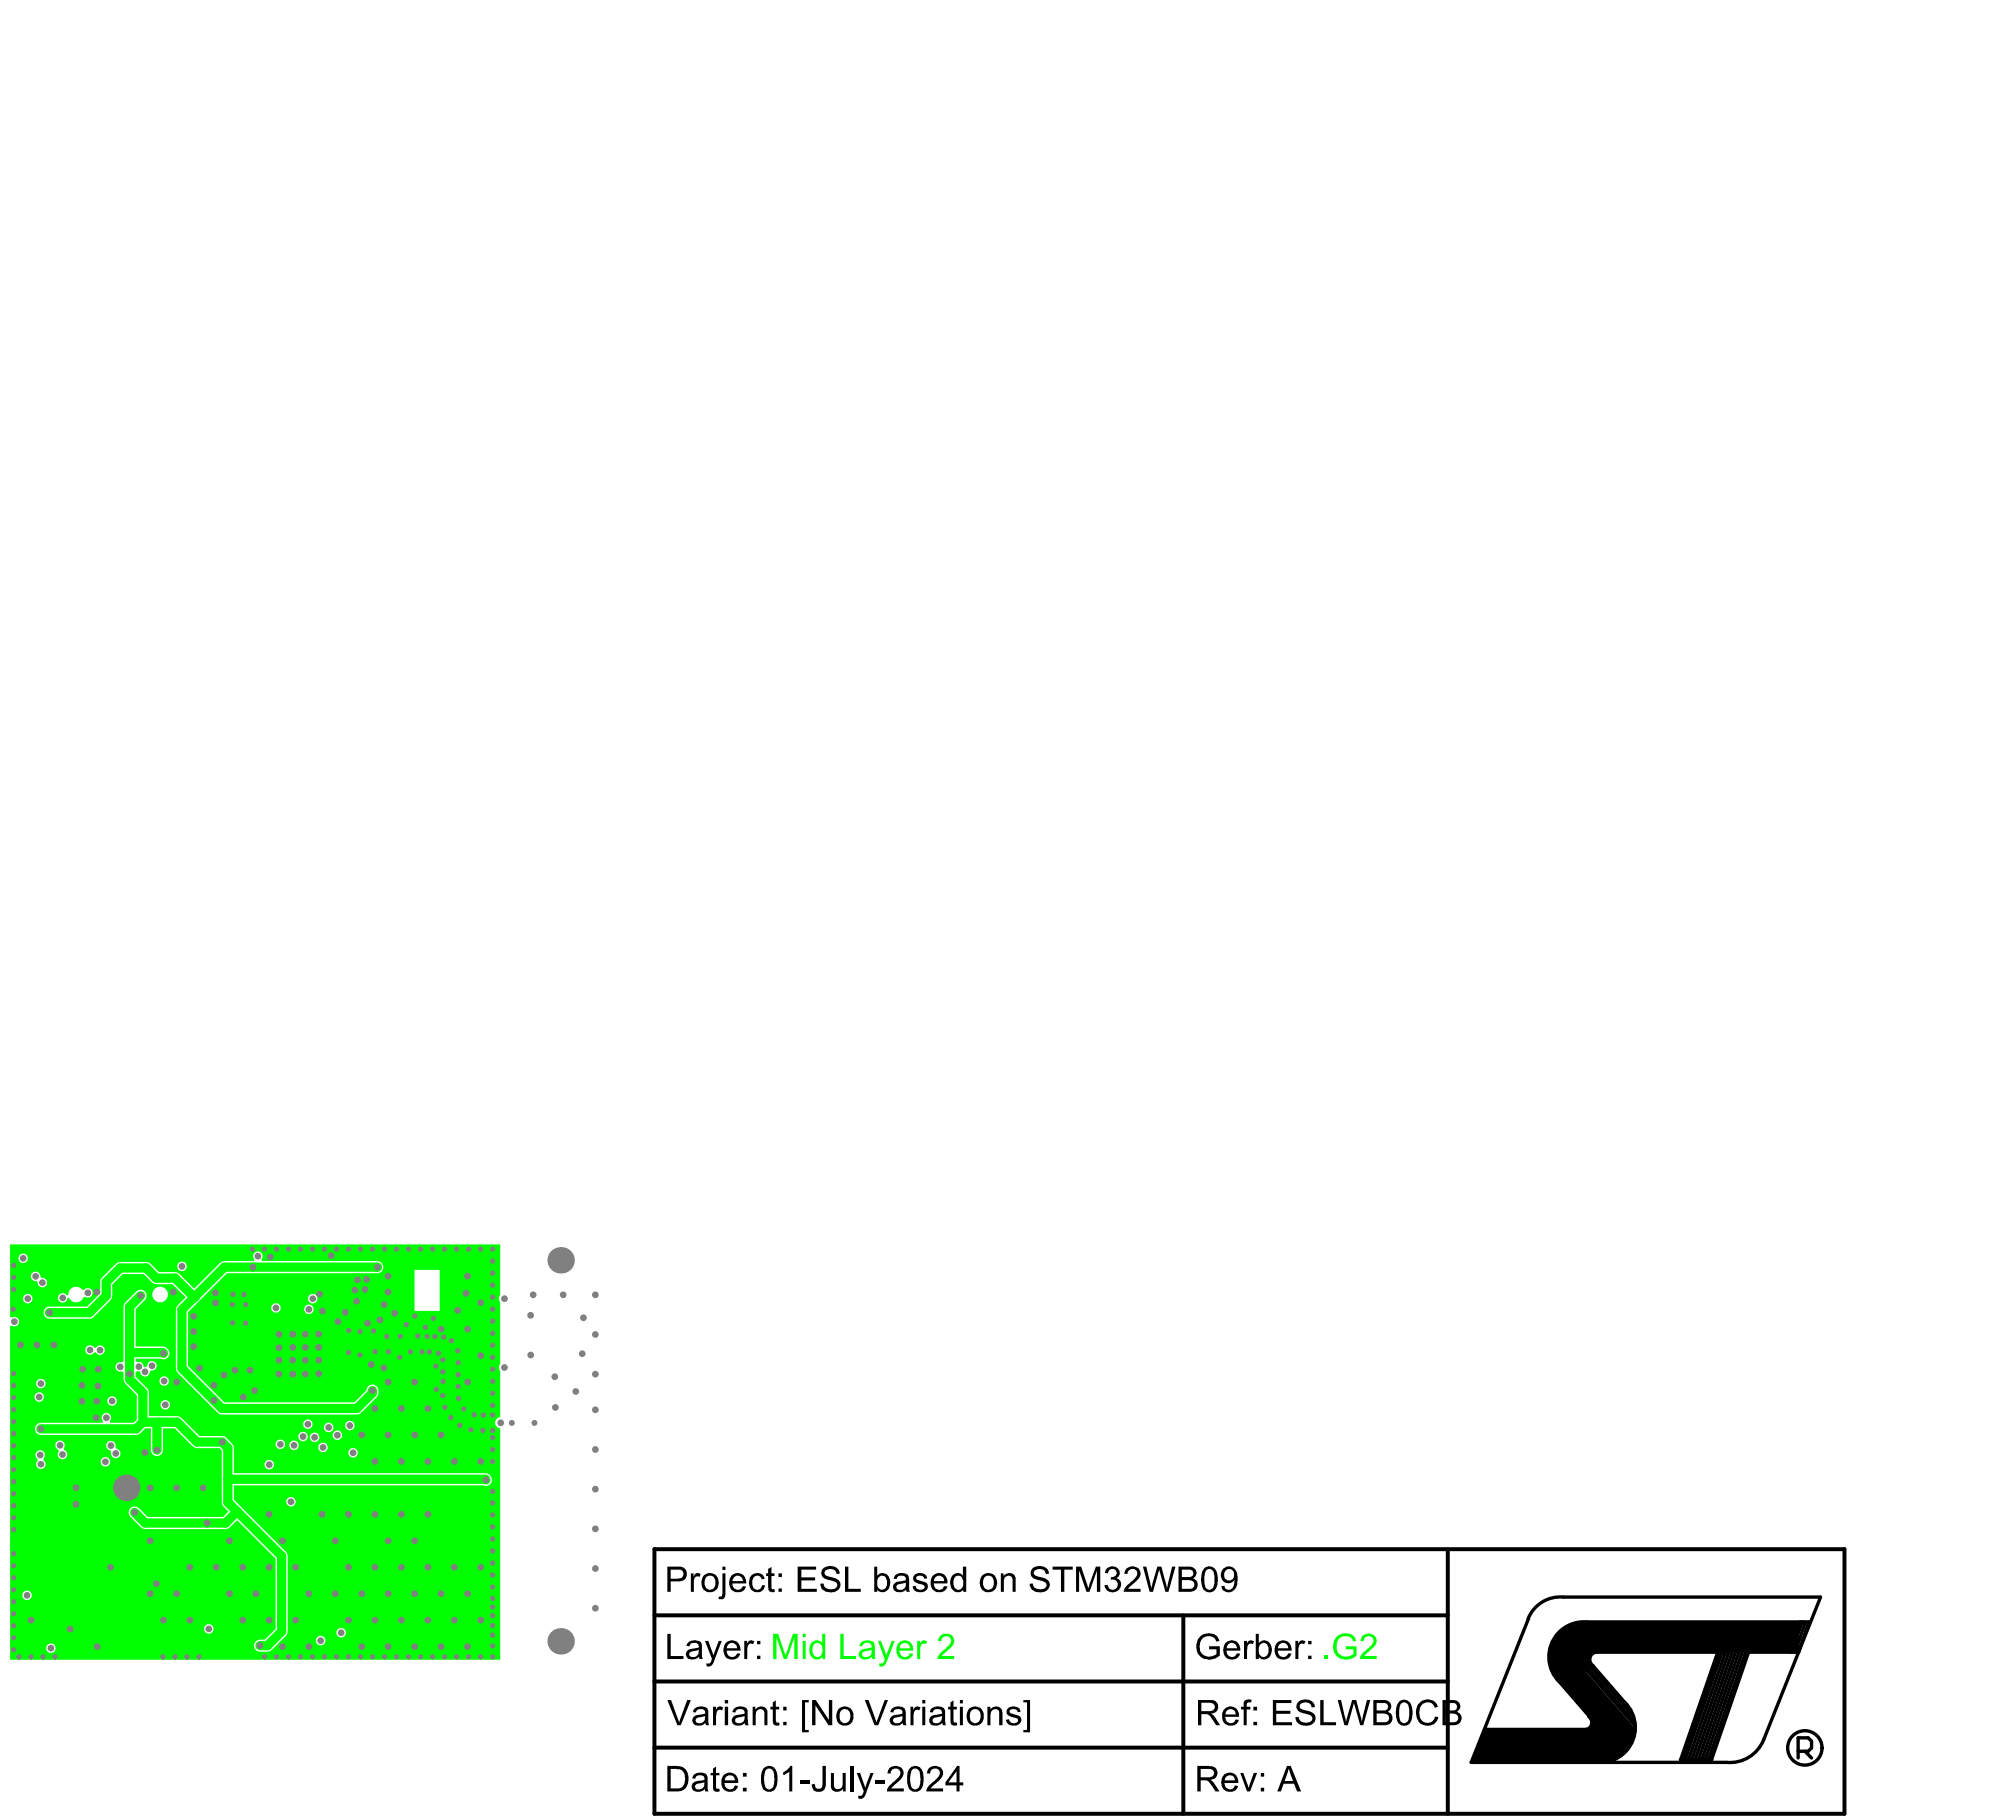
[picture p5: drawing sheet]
<svg xmlns="http://www.w3.org/2000/svg" width="507mm" height="458mm" viewBox="0 0 507 458" stroke-linecap="round" stroke-linejoin="round" font-family="sans-serif">
<g fill="#000">
<path d="M173.8 395.8h.7v.7a1.11 1.11 0 0 1 1.8-.6l-.3 .8a.97 .97 0 0 0-1.1 0 .97 .97 0 0 0-.3 1.1v2.6h-.8zM189.1 396.2a2.02 2.02 0 0 1 3.3 .9l-.7 .2a1.2 1.2 0 0 0-1.4-.9 1.2 1.2 0 0 0-1 1.2 1.66 1.66 0 0 0 1.4 2.3l.7-.3 .4-.9 .7 .1a2.06 2.06 0 0 1-2.4 1.7 2.06 2.06 0 0 1-1.6-2.5l.2-1.2zM193.3 394.7l.8-.5v1.6h.8v.6h-.8v2.7a.5 .5 0 0 0 .2 .6 .5 .5 0 0 0 .6 0l.1 .7a1.24 1.24 0 0 1-1.6-.4l-.1-3.6h-.5v-.6h.5zM200.7 394.1h4.7v.7h-3.8v2h3.5v.7h-3.5v2.2h3.9v.7h-4.8zM207.2 394.4a2.75 2.75 0 0 1 4.1 1v.4l-.8 .1a1.65 1.65 0 0 0-1.4-1.2 1.65 1.65 0 0 0-1.6 .8 1.18 1.18 0 0 0 1.3 1.1l.5 .1a2.18 2.18 0 0 1 2.2 2.4 2.79 2.79 0 0 1-3.6 1.3 2.17 2.17 0 0 1-1.5-2l.8-.1a1.88 1.88 0 0 0 2.7 1.4 .99 .99 0 0 0 .8-1.2 .99 .99 0 0 0-1.1-.8l-.8-.2a1.93 1.93 0 0 1-2.1-2.2zM212.6 394.1h.9v5.6h3.1v.7h-4zM230.4 395.9a1.94 1.94 0 0 1 2.9 1.1l-.7 .1a1.14 1.14 0 0 0-1-.7 1.14 1.14 0 0 0-1 .5v.1a1.23 1.23 0 0 0 1.1 .6l.2 .1a1.46 1.46 0 0 1 1.6 1.5 2.13 2.13 0 0 1-3.5 .7l-.4-.8 .8-.2a1.21 1.21 0 0 0 1 1 1.21 1.21 0 0 0 1.3-.7 1.5 1.5 0 0 0-1.6-.8l-.5-.3a1.21 1.21 0 0 1-.8-1 1.21 1.21 0 0 1 .6-1.2zM251.8 395.8h.7v.6a1.66 1.66 0 0 1 2-.6 1.66 1.66 0 0 1 1.1 1.8v2.8h-.8v-2.8a1.13 1.13 0 0 0-1.2-1.2 1.13 1.13 0 0 0-1 1.4v2.6h-.8zM259.9 394.4l.1-.1a2.71 2.71 0 0 1 3.9 1.1v.4l-.7 .1a1.65 1.65 0 0 0-1.2-1.2 1.65 1.65 0 0 0-1.7 .5 1.01 1.01 0 0 0 1 1.4l.6 .1a2.32 2.32 0 0 1 2.3 2.1 2.52 2.52 0 0 1-3.4 1.6 1.97 1.97 0 0 1-1.7-2l.8-.1a1.62 1.62 0 0 0 1.8 1.5 1.26 1.26 0 0 0 1.6-1.5l-.7-.5-1.1-.3a1.87 1.87 0 0 1-2-2.4zM264.9 394.1h5v.7h-2.1v5.6h-.8v-5.6h-2.1zM278.6 394.4a1.85 1.85 0 0 1 2.2-.2 1.85 1.85 0 0 1 .9 2l-.8 .7a1.85 1.85 0 0 1 1.1 2.1 1.85 1.85 0 0 1-1.8 1.5 2.04 2.04 0 0 1-2.1-1l-.1-.8 .7-.1a1.3 1.3 0 0 0 1.6 1.2 1.3 1.3 0 0 0 1-1.6 1.3 1.3 0 0 0-1.8-.8l.1-.7a1.08 1.08 0 0 0 1.3-.9 1.08 1.08 0 0 0-1-1.2 1.08 1.08 0 0 0-1.1 1.2l-.8-.1 .2-.7zM283.6 394.4h.1a1.97 1.97 0 0 1 2.3-.2 1.97 1.97 0 0 1 .9 2.1l-.6 1.1-2.4 2.3h3.1v.7h-4.2v-.2a4.3 4.3 0 0 1 1.8-2.3 2.43 2.43 0 0 0 1.5-2.6 1.28 1.28 0 0 0-1.5-.6 1.28 1.28 0 0 0-.9 1.2l-.8-.1 .2-.7z"/>
<path d="M167.9 411h.9v5.6h3.2v.7h-4.1zM177.4 412.8h.8l1.3 3.7 1.4-3.7h.7l-1.8 4.8a1.76 1.76 0 0 1-1.6 1.7l-.4-.2-.1-.7a1.12 1.12 0 0 0 1.5-1.1zM187.3 412.8h.7v.6a1.21 1.21 0 0 1 1.8-.6l-.3 .8a.87 .87 0 0 0-1 0 .87 .87 0 0 0-.4 .8l-.1 2.9h-.7zM270.8 394.1h1.2l1.8 5.4 2-5.4h1.1v6.3h-.9v-5.3l-1.8 5.3h-.8l-1.9-5.4v5.4h-.7zM287.6 394.1h.8l1.3 5.5 1.5-5.5h1l1.4 5.5 1.3-5.5h.9l-1.8 6.3h-.7l-1.6-5.6-1.6 5.6h-.8zM302 411.6a3.4 3.4 0 0 1 4.4 .2l.5 1-.8 .1a2.23 2.23 0 0 0-2.7-1.2 2.23 2.23 0 0 0-1.5 2.6 2.41 2.41 0 0 0 3.6 2.1l.6-.4v-1.1h-1.9v-.8h2.7v2.4a3.4 3.4 0 0 1-5.7-1.2 3.6 3.6 0 0 1 .8-3.7zM313 412.8h.8v.6a1.11 1.11 0 0 1 1.8-.6l-.4 .8a.93 .93 0 0 0-1.1 .1 .93 .93 0 0 0-.2 1.1l-.1 2.5h-.8zM326 412.8h.6v.6a1.21 1.21 0 0 1 1.9-.6l-.3 .8a.87 .87 0 0 0-1 0 .87 .87 0 0 0-.4 .8l-.1 2.9h-.7zM393.7 409.2l4.8-1.2h54.1v7.6h-51.7l-2.3 5.9-4 4.1-4.7-6.2v-5.5zM167.9 427.6h1l2 5.7 2-5.7h.9l-2.5 6.4h-.8zM179.4 429.3h.8v.8a1.08 1.08 0 0 1 1.8-.6l-.3 .8a.95 .95 0 0 0-1.1 0 .95 .95 0 0 0-.3 1l-.1 2.7h-.8zM189.4 429.3h.7v.7a1.66 1.66 0 0 1 1.7-.7 1.66 1.66 0 0 1 1.3 1.4v3.3h-.7v-2.8a1.11 1.11 0 0 0-1.1-1.3 1.11 1.11 0 0 0-1.1 1.3v2.8h-.8z"/>
<path d="M194.5 428.2l.7-.5v1.6h.9v.7h-.9v2.8l.2 .5h.7l.1 .7a1.14 1.14 0 0 1-1.4-.1 1.14 1.14 0 0 1-.3-1.3v-2.6h-.6v-.7h.6zM201.8 427.6h1.7v.6h-.9v7h.9v.5h-1.7zM204.4 427.6h.9l3.3 5v-5h.8v6.4h-.9l-3.3-5v5h-.8zM217.6 427.6h.9l2.1 5.7 2-5.7h.9l-2.5 6.4h-.9zM229.1 429.3h.7v.8a1.17 1.17 0 0 1 1.8-.6l-.3 .8a.92 .92 0 0 0-1-.1 .92 .92 0 0 0-.4 1v2.8h-.8zM239.2 428.2l.7-.5v1.6h.9v.7h-.9v2.9l.2 .4h.7l.1 .7a1.17 1.17 0 0 1-1.3-.1 1.17 1.17 0 0 1-.4-1.3v-2.6h-.6v-.7h.6zM248.5 429.3h.7v.7a1.66 1.66 0 0 1 2-.7 1.66 1.66 0 0 1 1.1 1.9v2.8h-.9v-2.8a1.08 1.08 0 0 0-1-1.3 1.08 1.08 0 0 0-1.1 1.3l-.1 2.8h-.7zM253.9 429.5a2.23 2.23 0 0 1 2.8 .5l.1 .6-.7 .1a1.13 1.13 0 0 0-1-.8 1.13 1.13 0 0 0-1.1 .5 1.1 1.1 0 0 0 1.2 .8l.2 .1a1.46 1.46 0 0 1 1.6 1.6 2.16 2.16 0 0 1-3.6 .4l-.3-.7 .8-.2a1.21 1.21 0 0 0 1 1.1 1.21 1.21 0 0 0 1.3-.7 .93 .93 0 0 0-1.2-.8l-.1-.1a1.47 1.47 0 0 1-1.6-1.6zM257.5 427.6h1.7v8.1h-1.7v-.5h.9v-7h-.9zM313.2 427.8l.8-.3h1l-.2 .7a.72 .72 0 0 0-.7 0 .72 .72 0 0 0-.4 .7v.4h.9v.7h-.9v4h-.7v-4h-.7v-.7h.7v-1.1zM320.3 427.6h4.7v.8h-3.9v1.9h3.6v.8h-3.6v2.1h4v.8h-4.8zM326.9 427.9a2.69 2.69 0 0 1 3.9 .9l.1 .6-.9 .1a1.58 1.58 0 0 0-2.5-1 .86 .86 0 0 0-.4 1 .86 .86 0 0 0 1 .6l.7 .2a2.41 2.41 0 0 1 2.2 1.7 2.19 2.19 0 0 1-2.8 2.1 2.16 2.16 0 0 1-2.2-2.2h.7a1.95 1.95 0 0 0 3.2 1.1 .95 .95 0 0 0 .2-1.2 .95 .95 0 0 0-1-.5l-.6-.2a2.61 2.61 0 0 1-2.1-1.2 1.74 1.74 0 0 1 .5-2z"/>
<path d="M332.2 427.6h.9v5.6h3.1v.8h-4zM336.6 427.6h.9l1.2 5.5 1.5-5.5h1.1l1.3 5.5 1.4-5.5h.8l-1.8 6.4h-.7l-1.6-5.6-1.6 5.6h-.8zM357.3 428.2a2.83 2.83 0 0 1 4.6 1.1l-.9 .3a1.95 1.95 0 0 0-2.2-1.4 1.95 1.95 0 0 0-1.6 2.1 2.48 2.48 0 0 0 1.4 3 1.93 1.93 0 0 0 2.5-1.5l.9 .1a2.8 2.8 0 0 1-2.8 2.2 2.8 2.8 0 0 1-2.7-2.2 3.4 3.4 0 0 1 .8-3.7zM179.4 444.9l.8-.5v1.6h.8v.6h-.8v3.1l.1 .2h.7l.1 .7a1.17 1.17 0 0 1-1.3-.1 1.17 1.17 0 0 1-.4-1.2v-2.7h-.6v-.6h.6zM197.2 445.7l1.1-.7 .6-.8h.5v6.4h-.8v-5l-1.5 1zM201.3 447.9h2.5v.8h-2.5zM207 444.2h.8v4.4a1.82 1.82 0 0 1-1.3 2 1.82 1.82 0 0 1-2.1-1l-.1-.8h.7a.98 .98 0 0 0 .7 1.1 .98 .98 0 0 0 1.2-.5zM209.1 446h.7v2.6a1.15 1.15 0 0 0 1.2 1.4 1.15 1.15 0 0 0 1-1.5v-2.5h.8v4.6h-.7v-.7a1.64 1.64 0 0 1-2 .8 1.64 1.64 0 0 1-1-1.9zM214.1 444.2h.7v6.4h-.7zM215.6 446h.8l1.3 3.8 1.4-3.8h.7l-1.8 4.8a1.74 1.74 0 0 1-1.6 1.7l-.4-.1-.1-.8a.93 .93 0 0 0 1.4-.9zM220.2 447.9h2.4v.8h-2.4zM224 444.5h.1a2.25 2.25 0 0 1 3.2 1 3.4 3.4 0 0 1-1.9 3.2l-1.2 1.2h3.2v.7h-4.2a2.18 2.18 0 0 1 1.2-1.9l.6-.5a3.3 3.3 0 0 0 1.6-2.4 1.25 1.25 0 0 0-1.4-.9 1.25 1.25 0 0 0-1.1 1.2h-.8l.2-.8z"/>
<path d="M233.9 444.6a2.2 2.2 0 0 1 3.4 .9v.2a4 4 0 0 1-2.3 3.2l-.8 1h3.1v.7h-4.2l.1-.6a4 4 0 0 1 1.7-1.8v-.1a2.93 2.93 0 0 0 1.6-2.3 1.25 1.25 0 0 0-1.4-.9 1.25 1.25 0 0 0-1.1 1.2h-.7l.1-.8zM312.1 446h.8l1.3 3.7 1.3-3.7h.8l-1.7 4.6h-.8zM373.5 435h26.2l1.4-2.5 7.4 8.5-2.5 2.3h-35.8z"/>
<path d="M168.8 394.8v2.3h1.7a1.17 1.17 0 0 0 1.5-1.1 1.17 1.17 0 0 0-1.4-1.2zM167.9 394.1h2.6a1.91 1.91 0 0 1 2.3 1.9 1.91 1.91 0 0 1-2.3 1.8h-1.7v2.6h-.9z"/>
<path d="M177.6 396.8v.1a2.17 2.17 0 0 0 .6 2.9 1.66 1.66 0 0 0 1.6-.7 1.66 1.66 0 0 0 .1-1.7 1.32 1.32 0 0 0-.9-1 1.32 1.32 0 0 0-1.4 .4zM177.3 396.1h.1a2.18 2.18 0 0 1 2.9 .3 2.68 2.68 0 0 1-.7 3.9 2.24 2.24 0 0 1-2.5-.4 2.24 2.24 0 0 1-.5-2.5l.4-1z"/>
<path d="M181.8 394.1h.7v.8h-.7zM181.8 395.8h.7v4.9a1.25 1.25 0 0 1-1.3 1.6l-.4-.1 .1-.6a.7 .7 0 0 0 .8-.2 .7 .7 0 0 0 .1-.7z"/>
<path d="M184.7 396.8l-.4 .9h2.6a1.32 1.32 0 0 0-.8-1.2 1.32 1.32 0 0 0-1.4 .3zM184.1 396.3a2.24 2.24 0 0 1 2.6-.3 2.24 2.24 0 0 1 1.1 2.3h-3.5a1.36 1.36 0 0 0 1 1.6 1.36 1.36 0 0 0 1.6-.9l.8 .1a2.19 2.19 0 0 1-2.8 1.3 2.19 2.19 0 0 1-1.3-2.8v-.6z"/>
<path d="M195.9 395.8h.8v.9h-.8zM195.9 399.6h.8v.8h-.8z"/>
<path d="M221.1 396.8l-.4 1a1.57 1.57 0 0 0 1.3 2.1 1.68 1.68 0 0 0 1.2-2.1 1.2 1.2 0 0 0-.5-1.2 1.2 1.2 0 0 0-1.3-.1zM220 394.1h.7v2.3a1.82 1.82 0 0 1 2.2-.6 1.82 1.82 0 0 1 1.1 1.9 2.09 2.09 0 0 1-.6 2.2 2.09 2.09 0 0 1-2.1 .4l-.6-.5v.6h-.7z"/>
<path d="M225.7 398.7a.79 .79 0 0 0 .1 1 .79 .79 0 0 0 .9 .2 1.29 1.29 0 0 0 1.1-1.8l-1.6 .4zM225.2 396.3a2.4 2.4 0 0 1 3.4 .1l.2 .7v2.9l.1 .4h-.7l-.2-.6a2.21 2.21 0 0 1-3.1 .1 1.54 1.54 0 0 1 .2-1.6 1.54 1.54 0 0 1 1.6-.5l.4-.1a.7 .7 0 0 0 .8-.7 .7 .7 0 0 0-.9-.6h-.9l-.5 .8-.7-.1z"/>
<path d="M235.4 396.7l-.4 1h2.6a1.32 1.32 0 0 0-.8-1.2 1.32 1.32 0 0 0-1.4 .2zM234.8 396.3h.1a2.15 2.15 0 0 1 2.5-.3 2.15 2.15 0 0 1 1 2.3h-3.5a1.36 1.36 0 0 0 1 1.6 1.36 1.36 0 0 0 1.7-.9l.8 .1a2.22 2.22 0 0 1-2.9 1.3 2.22 2.22 0 0 1-1.2-2.9z"/>
<path d="M247.8 396.7l-.1 .2a2.4 2.4 0 0 0 .2 2.7 1.41 1.41 0 0 0 1.6 0 1.41 1.41 0 0 0 .6-1.6 1.38 1.38 0 0 0-.7-1.5 1.38 1.38 0 0 0-1.6 .2zM247.4 396.1a2.26 2.26 0 0 1 2.5-.1 2.26 2.26 0 0 1 1 2.4 2.21 2.21 0 0 1-2.5 2.1 2.21 2.21 0 0 1-1.8-2.8l.1-.6z"/>
<path d="M297.4 394.8v1.9h1.6a.96 .96 0 0 0 1.3-.8 .96 .96 0 0 0-1.1-1.1zM297.4 397.5v2.2h1.9a1.11 1.11 0 0 0 1.2-1.1 1.11 1.11 0 0 0-1.2-1.1zM296.6 394.1h2.5a1.59 1.59 0 0 1 1.8 1 1.59 1.59 0 0 1-.7 1.9 1.76 1.76 0 0 1 1.1 2.2 1.76 1.76 0 0 1-2 1.2h-2.7z"/>
<path d="M303.5 395v.1a5.6 5.6 0 0 0 .1 4.5 1.21 1.21 0 0 0 1.3 .1 1.21 1.21 0 0 0 .6-1.2l.1-1a4.3 4.3 0 0 0-.5-2.5l-.5-.3zM303 394.5a2.12 2.12 0 0 1 2.4-.1 2.12 2.12 0 0 1 1 2.1v.9a3.1 3.1 0 0 1-1.4 3 2.09 2.09 0 0 1-2.7-2.2l-.1-1a4.5 4.5 0 0 1 .8-2.7z"/>
<path d="M308.4 395.1a1.46 1.46 0 0 0-.3 1.6 1.46 1.46 0 0 0 1.5 .8h.1a1.54 1.54 0 0 0 .5-2.5l-.4-.3h-.7zM307.9 394.5a2.13 2.13 0 0 1 2.3-.2 2.13 2.13 0 0 1 1.1 2.1 4.4 4.4 0 0 1-1 3.8 1.83 1.83 0 0 1-2.9-1.2l.7-.1a1.15 1.15 0 0 0 1.2 1 1.15 1.15 0 0 0 1.1-1l.3-1.4a1.99 1.99 0 0 1-2.8 .3 1.99 1.99 0 0 1-.4-2.8z"/>
<path d="M173.5 415.7a.97 .97 0 0 0 .4 1.1 .97 .97 0 0 0 1.1-.1 1.44 1.44 0 0 0 .8-1.7l-2 .5zM173.3 413a2.49 2.49 0 0 1 3.1 .2l.2 .5v3l.3 .6h-.9l-.1-.6a2.07 2.07 0 0 1-3 .2 1.43 1.43 0 0 1 0-1.6 1.43 1.43 0 0 1 1.5-.6l.8-.2a.6 .6 0 0 0 .7-.5 .6 .6 0 0 0-.6-.7 1.16 1.16 0 0 0-1.8 .8l-.8-.1 .1-.4z"/>
<path d="M183.3 413.6l-.4 1h2.6a1.35 1.35 0 0 0-.8-1.2 1.35 1.35 0 0 0-1.4 .2zM182.6 413.3a2.21 2.21 0 0 1 2.6-.4 2.21 2.21 0 0 1 1.2 2.3h-3.5a1.36 1.36 0 0 0 1 1.6 1.36 1.36 0 0 0 1.6-.9l.8 .1a2.21 2.21 0 0 1-2.9 1.3 2.21 2.21 0 0 1-1.3-2.9z"/>
<path d="M190.5 412.8h.8v.8h-.8zM190.5 416.5h.8v.8h-.8z"/>
<path d="M239.8 396.1a1.63 1.63 0 0 1 2.5 .3v-2.3h.8v6.3h-.7v-.6a1.79 1.79 0 0 1-2.1 .6 1.79 1.79 0 0 1-1.1-1.8 2.65 2.65 0 0 1 .6-2.5zM240.2 396.8v.1a2.66 2.66 0 0 0 .2 2.7 1.29 1.29 0 0 0 1.6-.1 1.29 1.29 0 0 0 .4-1.5 1.32 1.32 0 0 0-.5-1.4 1.32 1.32 0 0 0-1.5 0z"/>
<path d="M309.1 413.6l-.5 1h2.7a1.32 1.32 0 0 0-.8-1.2 1.32 1.32 0 0 0-1.4 .2zM308.4 413.3l.1-.1a2.19 2.19 0 0 1 2.5-.3 2.19 2.19 0 0 1 1.1 2.3h-3.5a1.36 1.36 0 0 0 1 1.6 1.36 1.36 0 0 0 1.7-.9l.8 .1a2.23 2.23 0 0 1-2.6 1.4 2.23 2.23 0 0 1-1.7-2.5z"/>
<path d="M317.1 413.7v.1a2.5 2.5 0 0 0 .2 2.8 1.47 1.47 0 0 0 1.6-.3 1.47 1.47 0 0 0 .3-1.6 1.2 1.2 0 0 0-.5-1.2 1.2 1.2 0 0 0-1.3-.1zM316 411h.8v2.3a1.85 1.85 0 0 1 2-.5 1.85 1.85 0 0 1 1.2 1.6 2.93 2.93 0 0 1-.7 2.6 1.74 1.74 0 0 1-2.5-.3v.6h-.8z"/>
<path d="M321.9 413.7l-.3 .9h2.6a1.31 1.31 0 0 0-.8-1.2 1.31 1.31 0 0 0-1.5 .3zM321.3 413.3a2.21 2.21 0 0 1 2.6-.4 2.21 2.21 0 0 1 1.1 2.3h-3.4a1.36 1.36 0 0 0 1 1.6 1.36 1.36 0 0 0 1.6-.9l.8 .1a2.18 2.18 0 0 1-3.8 .7l-.1-.1a2.95 2.95 0 0 1 .2-3.3z"/>
<path d="M329.2 412.8h.8v.8h-.8zM329.2 416.5h.8v.8h-.8z"/>
<path d="M175.1 432.4a.83 .83 0 0 0 .2 .9 .83 .83 0 0 0 .9 .2 1.39 1.39 0 0 0 1.2-1.8l-1.8 .3zM174.8 429.7a2.36 2.36 0 0 1 3.4 .4v3.3l.3 .6h-.9l-.1-.6a2.07 2.07 0 0 1-3 .1 1.43 1.43 0 0 1 0-1.6 1.43 1.43 0 0 1 1.5-.6l1.1-.1a.58 .58 0 0 0 .4-.5 .58 .58 0 0 0-.4-.6 1.3 1.3 0 0 0-2 .7l-.8-.1z"/>
<path d="M182.4 427.6h.8v.9h-.8zM182.4 429.3h.8v4.7h-.8z"/>
<path d="M185.2 432.3a.79 .79 0 0 0 0 1 .79 .79 0 0 0 1 .2 1.29 1.29 0 0 0 1.1-1.8l-1.7 .3zM184.7 429.8a2.45 2.45 0 0 1 3.3 .2l.2 3.5 .2 .5h-.9l-.1-.6a2.25 2.25 0 0 1-3.1 .1 1.49 1.49 0 0 1 .2-1.6 1.49 1.49 0 0 1 1.5-.6h.5a.7 .7 0 0 0 .9-.8 .7 .7 0 0 0-1-.6h-.3a.87 .87 0 0 0-1 .9l-.9-.1z"/>
<path d="M197.1 429.3h.8v1h-.8zM197.1 433.1h.8v.9h-.8z"/>
<path d="M211.7 430.3l-.1 .1a2.37 2.37 0 0 0 .3 2.8 1.51 1.51 0 0 0 1.6-.2 1.51 1.51 0 0 0 .5-1.6 1.37 1.37 0 0 0-.7-1.4 1.37 1.37 0 0 0-1.6 .3zM211.1 429.7a2.27 2.27 0 0 1 2.7-.1 2.27 2.27 0 0 1 .9 2.5 2.2 2.2 0 0 1-2.5 2 2.2 2.2 0 0 1-1.8-2.8l.4-1.1z"/>
<path d="M224.9 432.3a.79 .79 0 0 0 0 1 .79 .79 0 0 0 1 .2 1.29 1.29 0 0 0 1.1-1.8l-1.7 .3zM224.4 429.8a2.4 2.4 0 0 1 3.4 .2l.1 .7v2.8l.3 .5h-.9l-.1-.6a2.21 2.21 0 0 1-3.2 .1 1.55 1.55 0 0 1 1.8-2.2h.4a.74 .74 0 0 0 .9-.5 1.07 1.07 0 0 0-1.7-.8l-.4 .3-.2 .5-.8-.1z"/>
<path d="M232.1 427.6h.7v.9h-.7zM232.1 429.3h.7v4.7h-.7z"/>
<path d="M234.7 432.4a.76 .76 0 0 0 .1 .9 .76 .76 0 0 0 .8 .2 1.38 1.38 0 0 0 1.4-1.8l-1.7 .3zM234.4 429.7a2.36 2.36 0 0 1 3.3 .4l.1 3 .3 .9h-.9l-.1-.6a2.21 2.21 0 0 1-2.9 .2 1.46 1.46 0 0 1-.1-1.6 1.46 1.46 0 0 1 1.6-.7l.9-.1a.61 .61 0 0 0 .5-.7 .61 .61 0 0 0-.6-.5 1.29 1.29 0 0 0-1.8 .8l-.8-.1z"/>
<path d="M241.5 427.6h.8v.9h-.8zM241.5 429.3h.8v4.7h-.8z"/>
<path d="M244.4 430.3v.1a1.98 1.98 0 0 0 .8 3.1 1.81 1.81 0 0 0 1.6-1.5 1.81 1.81 0 0 0-1-2l-.7-.1zM243.9 429.7a2.27 2.27 0 0 1 2.7-.1 2.27 2.27 0 0 1 .9 2.5 2.2 2.2 0 0 1-2.5 2 2.2 2.2 0 0 1-1.8-2.8l.4-1.1z"/>
<path d="M302.3 428.3v2.1h1.9a1.14 1.14 0 0 0 1.2-.3 1.14 1.14 0 0 0 .1-1.3l-.2-.2-.7-.3zM301.5 427.6h2.9a1.75 1.75 0 0 1 2.1 1.6 1.75 1.75 0 0 1-1.7 1.9l1.1 .9 1.1 2h-1l-.9-1.5a2.08 2.08 0 0 0-1.7-1.3h-1.1v2.8h-.8z"/>
<path d="M308.7 430.3l-.3 1h2.5a1.3 1.3 0 0 0-.7-1.3 1.3 1.3 0 0 0-1.5 .3zM308.1 429.8h.1a2.15 2.15 0 0 1 2.5-.2 2.15 2.15 0 0 1 1.1 2.3h-3.5a1.36 1.36 0 0 0 .8 1.4 1.36 1.36 0 0 0 1.6-.3l.2-.5 .9 .1a2.23 2.23 0 0 1-2.9 1.4 2.23 2.23 0 0 1-1.4-2.8z"/>
<path d="M315.4 429.3h.9v1h-.9zM315.4 433.1h.9v.9h-.9z"/>
<path d="M346.4 428.4v1.9h1.6a.96 .96 0 0 0 1.3-.9 .96 .96 0 0 0-1.1-1zM346.4 431v2.2h1.9a1.11 1.11 0 0 0 1.3-1.1 1.11 1.11 0 0 0-1.3-1.1zM345.6 427.6h2.5a1.59 1.59 0 0 1 1.9 1 1.59 1.59 0 0 1-.8 2 1.76 1.76 0 0 1 1.1 2.1 1.76 1.76 0 0 1-2 1.3h-2.7z"/>
<path d="M352.4 428.6l-.3 2a4 4 0 0 0 .6 2.6 1.23 1.23 0 0 0 1.4 0 1.23 1.23 0 0 0 .4-1.3l.1-.8a4.3 4.3 0 0 0-.5-2.5 1.13 1.13 0 0 0-1.7 0zM352 428.1a2.15 2.15 0 0 1 2.4-.1 2.15 2.15 0 0 1 1 2.2l.1 .9a2.85 2.85 0 0 1-1.6 3 2.15 2.15 0 0 1-2.6-2.3 5.5 5.5 0 0 1 .7-3.7z"/>
<path d="M363.8 428.4v1.9h1.5a.98 .98 0 0 0 1.3-1 .98 .98 0 0 0-1.3-.9zM363.8 431v2.2h2.1a1.11 1.11 0 0 0 1.1-1.2 1.11 1.11 0 0 0-1.3-1zM363 427.6h2.4a1.6 1.6 0 0 1 2 1 1.6 1.6 0 0 1-.8 2 1.77 1.77 0 0 1 1 2.1 1.77 1.77 0 0 1-2 1.3h-2.6z"/>
<path d="M168.8 445v4.9h1.5a1.77 1.77 0 0 0 2-2l.1-.6a2.04 2.04 0 0 0-2.1-2.3zM167.9 444.2h2.6a3.1 3.1 0 0 1 2.7 4.1 2.58 2.58 0 0 1-2.9 2.3h-2.4z"/>
<path d="M175.2 448.8a.87 .87 0 0 0 0 1.2 .87 .87 0 0 0 1.3-.1l.6-.4 .2-1.2zM174.6 446.4a2.77 2.77 0 0 1 3.2 0l.3 .6v3l.2 .6h-.8l-.2-.6a2.06 2.06 0 0 1-3.1-.1 1.39 1.39 0 0 1 1.5-1.9l1.2-.2a.58 .58 0 0 0 .4-.5 .58 .58 0 0 0-.3-.6 1.3 1.3 0 0 0-2.1 .7l-.7-.1z"/>
<path d="M182.7 446.9l-.3 .9h2.5a1.27 1.27 0 0 0-.8-1.2 1.27 1.27 0 0 0-1.4 .3zM182.2 446.4a2.17 2.17 0 0 1 2.6-.2 2.17 2.17 0 0 1 1 2.3h-3.5a1.34 1.34 0 0 0 1 1.6 1.34 1.34 0 0 0 1.6-1l.9 .2a2.18 2.18 0 0 1-2.6 1.4 2.18 2.18 0 0 1-1.7-2.4l.3-1.4z"/>
<path d="M186.9 446h1v.9h-1zM186.9 449.7h1v.9h-1z"/>
<path d="M192.8 445.1v.1a5.4 5.4 0 0 0 0 4.6 1.18 1.18 0 0 0 1.2 .1 1.18 1.18 0 0 0 .7-1.1l.2-1.1-.1-1.5a1.29 1.29 0 0 0-.7-1.2 1.29 1.29 0 0 0-1.3 .1zM192.5 444.5a2.06 2.06 0 0 1 3.1 1.9v1.3a2.75 2.75 0 0 1-1.6 3 2.06 2.06 0 0 1-2.4-2l-.1-1.4a3.7 3.7 0 0 1 1-2.8z"/>
<path d="M229.5 445.1v.1a5.2 5.2 0 0 0 .1 4.7 1.35 1.35 0 0 0 2-1.4v-1.2l-.1-1.1a1.21 1.21 0 0 0-.6-1.2 1.21 1.21 0 0 0-1.4 .1zM229.3 444.5a2.06 2.06 0 0 1 3 1.8l.1 1.4a3.1 3.1 0 0 1-1.6 3 2.06 2.06 0 0 1-2.4-2l-.1-1.3a3.1 3.1 0 0 1 1-2.9z"/>
<path d="M240.7 445.5l-2 2.8h2zM240.9 444.2h.6v4.1h.9v.8h-.9v1.5h-.8v-1.5h-2.8v-.8z"/>
<path d="M302.1 445v2.1h1.9a1.11 1.11 0 0 0 1.3-.6 1.11 1.11 0 0 0-.3-1.4l-.4-.1zM301.3 444.2h2.9a1.79 1.79 0 0 1 2.2 1.6 1.79 1.79 0 0 1-1.8 1.9l.9 .8 1.4 2.1h-1l-1.1-1.5a1.72 1.72 0 0 0-1.6-1.3h-1.1v2.8h-.8z"/>
<path d="M308.6 446.9l-.5 .9h2.7a1.29 1.29 0 0 0-.8-1.2 1.29 1.29 0 0 0-1.4 .3zM308 446.4a2.15 2.15 0 0 1 2.6-.3 2.15 2.15 0 0 1 1 2.3l-3.5 .1a1.34 1.34 0 0 0 1.1 1.6 1.34 1.34 0 0 0 1.6-1l.8 .2a2.23 2.23 0 0 1-2.8 1.3 2.23 2.23 0 0 1-1.4-2.8l.1-.7z"/>
<path d="M317.3 446h.8v.9h-.8zM317.3 449.7h.8v.9h-.8z"/>
<path d="M324.3 444.9l-1 3.1h2.1zM323.9 444.2h.9l2.6 6.4h-1l-.8-1.9h-2.6l-.7 1.9h-.9z"/>
<circle cx="396" cy="438.4" r=".84"/>
</g>
<path d="M164.7 389.7h299.4v66.5h-299.4zM364.3 389.7v66.5M164.7 406.3h199.6M297.8 406.3v49.9M164.7 439.6h199.6M164.7 423h199.6M422.9 442.6h7.8" fill="none" stroke="#000" stroke-width="1"/>
<g fill="none" stroke="#000" stroke-width=".84">
<path d="M384.7 407.1l-14.5 36.2h64.3a9.1 9.1 0 0 0 9.3-5.7l14.3-35.9h-64.7a8.7 8.7 0 0 0-8.9 5.5M391.3 419.3l17.6 20.4M391.6 415.6h43.3M391.7 418.9l17.7 20.3M392.1 418.5l17.7 20.3M392.6 418l17.6 20.4M393 417.6l17.6 20.4M393.2 411.1l17.6 20.4M393.4 412.5l17.7 20.4M393.4 415.5l17.7 20.4M393.4 416.3l17.7 20.4M393.4 417.2l17.5 20.1"/>
<path d="M393.8 413.8l17.7 20.4M393.8 415.1l17.7 20.3M402 415.5a1.89 1.89 0 0 0-1.9 1.3 1.89 1.89 0 0 0 .7 2.2l7.9 9.1a8.8 8.8 0 0 1-3.6 14.9M432.5 414.7l-9.6 27.9M433.2 414.8l-9.5 27.7M433.6 414.8l-9.5 27.7M434.5 414.8l-9.6 27.7M435.3 414.8l-9.5 27.7M436.2 414.8l-9.6 27.7M437 414.8l-9.5 27.7M437.8 414.8l-9.5 27.7M438.7 414.8l-9.6 27.7"/>
<path d="M439.5 414.8l-9.5 27.7M440.3 414.7l-9.6 27.9M440.3 415.6h12.3M452.6 415.6l2.5-7.6h-55.7a8.8 8.8 0 0 0-8.9 5.2 8.8 8.8 0 0 0 2.1 10l10.2 11.8h-29.3M452.9 408l-2.5 7.6M453.4 408l-2.5 7.6M454.3 408l-2.5 7.6M390.5 420.1l18 20.9M391.3 420.1l17.6 20.4M399.7 431.8a1.82 1.82 0 0 1 .7 2.2 1.82 1.82 0 0 1-2 1.1M452.5 440.5h2.5l.9-.8v-1.7l-.9-.9h-2.5v5.1M454.2 440.5l1.7 1.7"/>
<circle cx="454.2" cy="439.7" r="4.3"/>
</g>
<path d="M2.5 313h123.4v12.8a1.33 1.33 0 0 0 0 1.8v15.5a1.33 1.33 0 0 0 0 1.8v11.6a1.4 1.4 0 0 0-1.3 1.4 1.4 1.4 0 0 0 1.3 1.4v58.2h-123.4v-83.9l.5-.2a1.2 1.2 0 0 0 1.8-1 1.2 1.2 0 0 0-1.8-1l-.5-.1zM4.6 316.5a1.2 1.2 0 0 0 2.4 0 1.2 1.2 0 0 0-2.4 0zM44.6 318.5a1.2 1.2 0 0 0 2.4 0 1.2 1.2 0 0 0-2.4 0zM8.3 320.1a1.25 1.25 0 0 0-.4 1.5 1.25 1.25 0 0 0 1.4 .7l.2 .3a1.21 1.21 0 0 0 1.3 1.2 1.21 1.21 0 0 0 1.1-1.5 1.21 1.21 0 0 0-1.5-.9l-.3-.3a1.18 1.18 0 0 0-.5-1.1 1.18 1.18 0 0 0-1.3 .1zM11.4 329.1a1.55 1.55 0 0 0-.3 1.7 1.55 1.55 0 0 0 1.4 .9l10.6-.1 4.7-4.6 .5-1v-2.9l2.6-2.6h5.3l2.6 2.4 4.6 .1 3.3 3.3-2 2.1-.4 1 .1 15.4 10.9 10.9 34.5 .1 1.1-.4 3.9-3.9a1.81 1.81 0 0 0 .4-2.2 1.81 1.81 0 0 0-2.1-.9l-.5 .3-.4 1-3 3.1h-32.7l-9.2-9.2v-13.5l9.8-9.8h37.7a1.53 1.53 0 0 0 1.7-1.5 1.53 1.53 0 0 0-1.6-1.6h-29l-.1-.4a1.19 1.19 0 0 0-.1-1.7 1.19 1.19 0 0 0-1.6 0 1.19 1.19 0 0 0-.1 1.7l-.1 .4-8 .1-7 6.9-4.3-4.1-4.6-.1-2.6-2.5h-7.7l-4.1 3.9-.4 1.1v2.8l-3.3 3.4-9.4-.1zM15.1 325.5a1.19 1.19 0 0 0 .1 2 1.19 1.19 0 0 0 1.8-1l.4-.1a1.92 1.92 0 0 0 1.8 1.2 1.92 1.92 0 0 0 1.8-1.3l.4-.1a1.2 1.2 0 0 0 1.7-.3 1.2 1.2 0 0 0-.2-1.6 1.2 1.2 0 0 0-1.7 .1l-.2 .1a2.46 2.46 0 0 0-2.9-.5l-.6 .5-.3 1.3h-.4a1.18 1.18 0 0 0-1.7-.3zM38.3 325.6a2 2 0 0 0 4 0 2 2 0 0 0-4 0zM77.5 326.7a1.2 1.2 0 0 0 2.4 0 1.2 1.2 0 0 0-2.4 0zM5.8 326.7a1.2 1.2 0 0 0 2.4 0 1.2 1.2 0 0 0-2.4 0zM104.3 319.4v10.3h6.3v-10.3zM68.2 329a1.2 1.2 0 0 0 2.4 0 1.2 1.2 0 0 0-2.4 0zM76.5 329.4a1.2 1.2 0 0 0 2.4 0 1.2 1.2 0 0 0-2.4 0zM22 338.6a1.2 1.2 0 0 0-.2 1.9 1.2 1.2 0 0 0 1.9-.3h.4a1.19 1.19 0 0 0 1.8 .3 1.19 1.19 0 0 0 .1-1.8 1.19 1.19 0 0 0-1.8 .3h-.5a1.16 1.16 0 0 0-1.7-.4zM34.3 324.8l-3.1 3.3-.1 14.3-.4 .3a1.19 1.19 0 0 0-1.6 1.1 1.19 1.19 0 0 0 1.6 1.1l.4 .3 .1 2.3 3.2 3.4v6.2l-.8 .8h-5.8l-.2-.4a1.19 1.19 0 0 0 0-1.7 1.19 1.19 0 0 0-1.7 0 1.19 1.19 0 0 0 .1 1.7l-.2 .4h-15.5a1.53 1.53 0 0 0-1.5 1.5 1.53 1.53 0 0 0 1.5 1.5h24l1-.4 1.3-1.2h1.4v5.4a1.53 1.53 0 0 0 1.5 1.6 1.53 1.53 0 0 0 1.5-1.6v-5.4h2.9l5.1 4.9 6.2 .1 .6 .6v13l.5 1.1 1.2 1.2-1.4 1.4h-18.9l-2.2-2.2a1.53 1.53 0 0 0-2.2 0 1.53 1.53 0 0 0 0 2.1l2.7 2.7 1 .4h20.3l1-.4 1.9-1.8 9.6 9.7v17.6l-2.6 2.7h-1.3a1.53 1.53 0 0 0-1.5 1.6 1.53 1.53 0 0 0 1.5 1.5l2.5-.1 4.4-4.4 .1-19.6-.4-1-13.1-13.1v-3.7h62.7a1.6 1.6 0 0 0 2.2-1.2 1.6 1.6 0 0 0-1.7-1.8h-63.2v-6.4a4.4 4.4 0 0 0-1.9-2.5l-1.1-.5h-5.7l-5-4.9-7.7-.1-.1-6.5-3.3-3.4v-1.1l.5-.3 .7 .1a1.18 1.18 0 0 0 1.2 1.3 1.18 1.18 0 0 0 1.2-1.3l.3-.3a1.2 1.2 0 0 0 1.5-.9 1.2 1.2 0 0 0-1.1-1.4 1.2 1.2 0 0 0-1.3 1.2l-.4 .3-.6-.1a1.15 1.15 0 0 0-1.5-1.1l-.5-.3v-.6h6.3a1.57 1.57 0 0 0 2.2-.9 1.57 1.57 0 0 0-1.1-2.1l-7.4-.1v-9.4l2.4-2.3a1.53 1.53 0 0 0 0-2.2 1.53 1.53 0 0 0-2.2 0zM40.1 347.4a1.2 1.2 0 0 0 2.4 0 1.2 1.2 0 0 0-2.4 0zM9.1 348a1.2 1.2 0 0 0 2.4 0 1.2 1.2 0 0 0-2.4 0zM8.7 351.4a1.2 1.2 0 0 0 2.4 0 1.2 1.2 0 0 0-2.4 0zM27 352.4a1.2 1.2 0 0 0 2.4 0 1.2 1.2 0 0 0-2.4 0zM40.4 353.4a1.2 1.2 0 0 0 2.4 0 1.2 1.2 0 0 0-2.4 0zM76.3 358.2a1.2 1.2 0 0 0 2.4 0 1.2 1.2 0 0 0-2.4 0zM86.8 358.6a1.2 1.2 0 0 0 2.4 0 1.2 1.2 0 0 0-2.4 0zM81.5 359.1a1.2 1.2 0 0 0 2.4 0 1.2 1.2 0 0 0-2.4 0zM83.7 361a1.2 1.2 0 0 0 2.4 0 1.2 1.2 0 0 0-2.4 0zM75.1 361.4a1.2 1.2 0 0 0 2.4 0 1.2 1.2 0 0 0-2.4 0zM78 361.6a1.2 1.2 0 0 0 2.4 0 1.2 1.2 0 0 0-2.4 0zM69.4 363.3a1.2 1.2 0 0 0 2.4 0 1.2 1.2 0 0 0-2.4 0zM72.8 363.6a1.2 1.2 0 0 0 2.4 0 1.2 1.2 0 0 0-2.4 0zM80.1 364.1a1.2 1.2 0 0 0 2.4 0 1.2 1.2 0 0 0-2.4 0zM87.6 365.4a1.2 1.2 0 0 0 2.4 0 1.2 1.2 0 0 0-2.4 0zM27.2 362.6a1.19 1.19 0 0 0-.5 1.3 1.19 1.19 0 0 0 1 .9l.3 .4a1.19 1.19 0 0 0 .8 1.6 1.19 1.19 0 0 0 1.5-.9 1.19 1.19 0 0 0-1-1.5l-.3-.4a1.18 1.18 0 0 0-.4-1.3 1.18 1.18 0 0 0-1.4-.1zM14.4 362.5a1.18 1.18 0 0 0-.5 1.2 1.18 1.18 0 0 0 .8 .9l.1 .5a1.19 1.19 0 0 0 .3 1.8 1.19 1.19 0 0 0 1.7-.5 1.19 1.19 0 0 0-.6-1.6l-.2-.5a1.19 1.19 0 0 0 0-1.6 1.19 1.19 0 0 0-1.6-.2zM25.3 367.7a1.2 1.2 0 0 0 2.4 0 1.2 1.2 0 0 0-2.4 0zM9.4 365a1.23 1.23 0 0 0 .1 2v.5a1.2 1.2 0 0 0 0 1.7 1.2 1.2 0 0 0 1.8-.2 1.2 1.2 0 0 0-.3-1.7l-.1-.5a1.19 1.19 0 0 0 .2-1.6 1.19 1.19 0 0 0-1.7-.2zM66.6 368.4a1.2 1.2 0 0 0 2.4 0 1.2 1.2 0 0 0-2.4 0zM72 377.8a1.2 1.2 0 0 0 2.4 0 1.2 1.2 0 0 0-2.4 0zM5.6 401.3a1.2 1.2 0 0 0 2.4 0 1.2 1.2 0 0 0-2.4 0zM51.3 409.7a1.2 1.2 0 0 0 2.4 0 1.2 1.2 0 0 0-2.4 0zM84.6 410.7a1.2 1.2 0 0 0 2.4 0 1.2 1.2 0 0 0-2.4 0zM79.5 412.7a1.2 1.2 0 0 0 2.4 0 1.2 1.2 0 0 0-2.4 0zM11.6 414.6a1.2 1.2 0 0 0 2.4 0 1.2 1.2 0 0 0-2.4 0z" fill="#0f0"/>
<path d="M36.8 319h-6.5l-3.6 3.5v3.5l-4.2 4.2h-10M56.5 318.7l-10.7 10.7M39.4 321.5h4.6l4.9 4.8M57.3 372.1h64.8l.2 .2M57.3 364.2v13.7M33.9 380.5l2.6 2.6h15.6M59.7 380.2l11.2 11.2v19l-3.6 3.6" fill="none" stroke="#0f0" stroke-width="2.3"/>
<circle cx="48.9" cy="326.3" r="1.16" fill="#0f0"/>
<path d="M36.8 319l2.6 2.5M56.5 318.7h38.4M94.9 318.7v.1M35.4 325.9l-2.8 2.8v18.2l3.3 3.4v7.4M45.8 329.4v14.8l10 10.1h34l3.9-3.9v-.6M32.6 340.2h8.3l.2 .2M35.9 357.7h8.7l5 5h6.3M35.9 357.7l-1.6 1.7h-24M40.1 357.7l-.6 .7v6.3M55.9 362.8l1.4 1.4M57.3 377.9l2.4 2.3-2.9 2.9h-4.7M65.4 414h1.9" fill="none" stroke="#0f0" stroke-width="2.3"/>
<g fill="#0f0">
<path d="M194.5 411h1.3l1.9 5.5 1.8-5.5h1.2v6.3h-.8v-5.3l-1.9 5.3h-.7l-1.9-5.4v5.4h-.9z"/>
<path d="M211.5 411h.8v5.6h3.1v.7h-3.9z"/>
<path d="M220.9 412.8h.8l1.3 3.7 1.4-3.7h.7l-1.8 4.9a1.72 1.72 0 0 1-1.9 1.5l-.1-.1v-.7a.97 .97 0 0 0 1.3-1z"/>
<path d="M230.8 412.8h.7v.6a1.08 1.08 0 0 1 1.8-.6l-.3 .8a.99 .99 0 0 0-1.1 .1 .99 .99 0 0 0-.3 1.1v2.5h-.8z"/>
<path d="M236.6 411.5a2.16 2.16 0 0 1 3.3 .5 2.43 2.43 0 0 1-1.2 3l-1.7 1.6h3.1v.7h-4.2a3.7 3.7 0 0 1 1.9-2.5l.1-.1a2.81 2.81 0 0 0 1.4-2.2 1.24 1.24 0 0 0-1.3-.9 1.24 1.24 0 0 0-1.1 1.2h-.9z"/>
<path d="M333.3 416.5h.9v.8h-.9z"/>
<path d="M336.4 411.6a3.3 3.3 0 0 1 4.4 .1l.5 1.1h-.8a2.21 2.21 0 0 0-2.7-1.1 2.21 2.21 0 0 0-1.4 2.6 2.43 2.43 0 0 0 1.4 2.2 2.43 2.43 0 0 0 2.6-.4l.2-.1v-1.1h-2v-.8h2.7v2.4a3.5 3.5 0 0 1-5.6-1 4.3 4.3 0 0 1 .7-3.9z"/>
<path d="M343 411.3l.4-.2a1.96 1.96 0 0 1 2.1 .1 1.96 1.96 0 0 1 .8 2l-.6 1.1-2.4 2.3h3.1v.7l-4.2-.1a4.2 4.2 0 0 1 2.1-2.6 2.81 2.81 0 0 0 1.3-2.4 1.3 1.3 0 0 0-1.5-.6 1.3 1.3 0 0 0-1 1.2h-.7l.2-1z"/>
<path d="M202 411h.7v.8h-.7zM202 412.8h.7v4.5h-.7z"/>
<path d="M204.4 413a1.79 1.79 0 0 1 2.5 .3v-2.3h.7v6.3h-.6v-.6a1.79 1.79 0 0 1-2 .6 1.79 1.79 0 0 1-1.2-1.6 2.81 2.81 0 0 1 .6-2.7zM204.9 413.6l-.2 .3a2.14 2.14 0 0 0 .5 2.7 1.38 1.38 0 0 0 1.8-1.6 1.47 1.47 0 0 0-1.5-1.7z"/>
<path d="M217 415.7a.81 .81 0 0 0 .2 1 .81 .81 0 0 0 .9 .1 1.26 1.26 0 0 0 1.1-1.8l-1.6 .4zM216.6 413.2a2.45 2.45 0 0 1 3.4 .1l.2 .7v2.9l.1 .4h-.7l-.2-.6a2.21 2.21 0 0 1-3.1 .1 1.54 1.54 0 0 1 .2-1.6 1.54 1.54 0 0 1 1.5-.5l.5-.1a.67 .67 0 0 0 .8-.4 .67 .67 0 0 0-.4-.9 1.27 1.27 0 0 0-1.9 .8l-.7-.1z"/>
<path d="M226.7 413.7l-.3 .9h2.5a1.27 1.27 0 0 0-.7-1.2 1.27 1.27 0 0 0-1.5 .3zM226.2 413.2l.1-.1a2.16 2.16 0 0 1 2.5-.2 2.16 2.16 0 0 1 1 2.3h-3.5a1.36 1.36 0 0 0 1 1.6 1.36 1.36 0 0 0 1.6-.9l.9 .1a2.21 2.21 0 0 1-2.9 1.3 2.21 2.21 0 0 1-1.3-2.9l.2-.7z"/>
</g>
<g fill="#808080">
<circle cx="134.5" cy="357.9" r=".75"/>
<circle cx="146.5" cy="340.5" r=".85"/>
<circle cx="141.7" cy="325.7" r=".85"/>
<circle cx="134.2" cy="325.7" r=".85"/>
<circle cx="133.5" cy="330.9" r=".85"/>
<circle cx="133.5" cy="340.8" r=".85"/>
<circle cx="139.6" cy="346.3" r=".85"/>
<circle cx="139.8" cy="354" r=".85"/>
<circle cx="144.9" cy="350" r=".85"/>
<circle cx="146.8" cy="331.5" r=".85"/>
<circle cx="126.9" cy="344" r=".85"/>
<circle cx="128.8" cy="357.9" r=".75"/>
<circle cx="126.9" cy="326.7" r=".85"/>
<circle cx="149.8" cy="354.6" r=".85"/>
<circle cx="149.8" cy="335.7" r=".85"/>
<circle cx="149.8" cy="345.7" r=".85"/>
<circle cx="149.8" cy="325.7" r=".85"/>
<circle cx="149.8" cy="394.6" r=".85"/>
<circle cx="149.8" cy="364.6" r=".85"/>
<circle cx="149.8" cy="374.6" r=".85"/>
<circle cx="149.8" cy="384.6" r=".85"/>
<circle cx="149.8" cy="404.5" r=".85"/>
<circle cx="33.9" cy="380.5" r=".85"/>
<circle cx="3.3" cy="329.3" r=".67"/>
<circle cx="3.6" cy="332.4" r=".85"/>
<circle cx="3.4" cy="324.3" r=".67"/>
<circle cx="5.8" cy="316.5" r=".85"/>
<circle cx="78.7" cy="326.7" r=".85"/>
<circle cx="77.7" cy="329.4" r=".85"/>
<circle cx="15.8" cy="326.5" r=".85"/>
<circle cx="10.7" cy="322.6" r=".85"/>
<circle cx="7" cy="326.7" r=".85"/>
<circle cx="12.5" cy="330.2" r=".85"/>
<circle cx="24.4" cy="325" r=".85"/>
<circle cx="22.1" cy="325.2" r=".85"/>
<circle cx="124" cy="414" r=".67"/>
<circle cx="96.7" cy="328.2" r=".85"/>
<circle cx="106.2" cy="340.1" r=".67"/>
<circle cx="19.1" cy="378.4" r=".85"/>
<circle cx="19.2" cy="374.2" r=".85"/>
<circle cx="13.6" cy="338.3" r=".85"/>
<circle cx="9.3" cy="338.3" r=".85"/>
<circle cx="5.2" cy="338.3" r=".85"/>
<circle cx="20.6" cy="352.5" r=".85"/>
<circle cx="20.6" cy="348.5" r=".85"/>
<circle cx="20.8" cy="344.4" r=".85"/>
<circle cx="111.6" cy="336.3" r=".67"/>
<circle cx="117.3" cy="325.3" r=".85"/>
<circle cx="115.2" cy="329.6" r=".85"/>
<circle cx="99.3" cy="330.3" r=".85"/>
<circle cx="97.7" cy="325" r=".85"/>
<circle cx="104.4" cy="331.1" r=".67"/>
<circle cx="102.2" cy="333.2" r=".67"/>
<circle cx="107" cy="333.9" r=".67"/>
<circle cx="109.1" cy="331.6" r=".67"/>
<circle cx="117.6" cy="321" r=".85"/>
<circle cx="121" cy="327.7" r=".85"/>
<circle cx="117.6" cy="334.3" r=".85"/>
<circle cx="121" cy="341" r=".85"/>
<circle cx="117.6" cy="347.6" r=".85"/>
<circle cx="121" cy="367.6" r=".85"/>
<circle cx="121" cy="394.2" r=".85"/>
<circle cx="117.6" cy="400.9" r=".85"/>
<circle cx="121" cy="407.5" r=".85"/>
<circle cx="117.6" cy="414.2" r=".85"/>
<circle cx="111" cy="334.3" r=".85"/>
<circle cx="111" cy="361" r=".85"/>
<circle cx="114.3" cy="367.6" r=".85"/>
<circle cx="114.3" cy="394.2" r=".85"/>
<circle cx="111" cy="400.9" r=".85"/>
<circle cx="114.3" cy="407.5" r=".85"/>
<circle cx="111" cy="414.2" r=".85"/>
<circle cx="104.3" cy="347.6" r=".85"/>
<circle cx="107.7" cy="354.3" r=".85"/>
<circle cx="104.3" cy="361" r=".85"/>
<circle cx="107.7" cy="367.6" r=".85"/>
<circle cx="107.7" cy="380.9" r=".85"/>
<circle cx="104.3" cy="387.6" r=".85"/>
<circle cx="107.7" cy="394.2" r=".85"/>
<circle cx="104.3" cy="400.9" r=".85"/>
<circle cx="107.7" cy="407.5" r=".85"/>
<circle cx="104.3" cy="414.2" r=".85"/>
<circle cx="97.7" cy="321" r=".85"/>
<circle cx="97.7" cy="347.6" r=".85"/>
<circle cx="101" cy="354.3" r=".85"/>
<circle cx="97.7" cy="361" r=".85"/>
<circle cx="101" cy="367.6" r=".85"/>
<circle cx="101" cy="380.9" r=".85"/>
<circle cx="97.7" cy="387.6" r=".85"/>
<circle cx="101" cy="394.2" r=".85"/>
<circle cx="97.7" cy="400.9" r=".85"/>
<circle cx="101" cy="407.5" r=".85"/>
<circle cx="97.7" cy="414.2" r=".85"/>
<circle cx="94.4" cy="354.3" r=".85"/>
<circle cx="91" cy="361" r=".85"/>
<circle cx="94.4" cy="367.6" r=".85"/>
<circle cx="94.4" cy="380.9" r=".85"/>
<circle cx="94.4" cy="394.2" r=".85"/>
<circle cx="91" cy="400.9" r=".85"/>
<circle cx="94.4" cy="407.5" r=".85"/>
<circle cx="91" cy="414.2" r=".85"/>
<circle cx="87.7" cy="380.9" r=".85"/>
<circle cx="84.4" cy="387.6" r=".85"/>
<circle cx="87.7" cy="394.2" r=".85"/>
<circle cx="84.4" cy="400.9" r=".85"/>
<circle cx="87.7" cy="407.5" r=".85"/>
<circle cx="81" cy="380.9" r=".85"/>
<circle cx="77.7" cy="400.9" r=".85"/>
<circle cx="77.7" cy="414.2" r=".85"/>
<circle cx="71.1" cy="387.6" r=".85"/>
<circle cx="74.4" cy="394.2" r=".85"/>
<circle cx="74.4" cy="407.5" r=".85"/>
<circle cx="71.1" cy="414.2" r=".85"/>
<circle cx="67.7" cy="380.9" r=".85"/>
<circle cx="67.7" cy="394.2" r=".85"/>
<circle cx="64.4" cy="400.9" r=".85"/>
<circle cx="67.7" cy="407.5" r=".85"/>
<circle cx="57.8" cy="387.6" r=".85"/>
<circle cx="61.1" cy="394.2" r=".85"/>
<circle cx="57.8" cy="400.9" r=".85"/>
<circle cx="61.1" cy="407.5" r=".85"/>
<circle cx="51.1" cy="374.3" r=".85"/>
<circle cx="54.4" cy="394.2" r=".85"/>
<circle cx="44.4" cy="347.6" r=".85"/>
<circle cx="44.4" cy="374.3" r=".85"/>
<circle cx="47.8" cy="394.2" r=".85"/>
<circle cx="44.4" cy="400.9" r=".85"/>
<circle cx="47.8" cy="407.5" r=".85"/>
<circle cx="37.8" cy="374.3" r=".85"/>
<circle cx="37.8" cy="387.6" r=".85"/>
<circle cx="37.8" cy="400.9" r=".85"/>
<circle cx="41.1" cy="407.5" r=".85"/>
<circle cx="27.8" cy="394.2" r=".85"/>
<circle cx="24.5" cy="414.2" r=".85"/>
<circle cx="7.8" cy="407.5" r=".85"/>
<circle cx="63.5" cy="314.2" r=".67"/>
<circle cx="66.6" cy="314.2" r=".67"/>
<circle cx="121.6" cy="356" r=".67"/>
<circle cx="109.6" cy="343.6" r=".67"/>
<circle cx="109.8" cy="349.5" r=".67"/>
<circle cx="110.4" cy="340.4" r=".67"/>
<circle cx="124" cy="356" r=".67"/>
<circle cx="109.4" cy="336.2" r=".67"/>
<circle cx="111.4" cy="342.1" r=".67"/>
<circle cx="111.4" cy="345.1" r=".67"/>
<circle cx="111.4" cy="351" r=".67"/>
<circle cx="111.9" cy="354" r=".67"/>
<circle cx="113.4" cy="356.6" r=".67"/>
<circle cx="115.7" cy="358.6" r=".67"/>
<circle cx="118.5" cy="359.7" r=".67"/>
<circle cx="121.5" cy="359.8" r=".67"/>
<circle cx="124" cy="359.8" r=".67"/>
<circle cx="119.3" cy="355.9" r=".67"/>
<circle cx="116.7" cy="354.4" r=".67"/>
<circle cx="115.4" cy="351.8" r=".67"/>
<circle cx="115.3" cy="348.8" r=".67"/>
<circle cx="115.3" cy="345.8" r=".67"/>
<circle cx="115.3" cy="342.8" r=".67"/>
<circle cx="115.2" cy="339.8" r=".67"/>
<circle cx="113.6" cy="337.2" r=".67"/>
<circle cx="124" cy="364.6" r=".67"/>
<circle cx="124" cy="367.7" r=".67"/>
<circle cx="124" cy="361.6" r=".67"/>
<circle cx="124" cy="350.5" r=".67"/>
<circle cx="124" cy="353.5" r=".67"/>
<circle cx="122.3" cy="372.3" r=".85"/>
<circle cx="124" cy="375.2" r=".67"/>
<circle cx="10.3" cy="368.3" r=".85"/>
<circle cx="13.8" cy="416.8" r=".67"/>
<circle cx="50.1" cy="416.8" r=".67"/>
<circle cx="44" cy="416.8" r=".67"/>
<circle cx="47.1" cy="416.8" r=".67"/>
<circle cx="41" cy="416.8" r=".67"/>
<circle cx="12.8" cy="414.6" r=".85"/>
<circle cx="10.8" cy="416.8" r=".67"/>
<circle cx="7.8" cy="416.8" r=".67"/>
<circle cx="4.8" cy="416.8" r=".67"/>
<circle cx="66.6" cy="416.8" r=".67"/>
<circle cx="96.8" cy="416.8" r=".67"/>
<circle cx="84.7" cy="416.8" r=".67"/>
<circle cx="120.9" cy="416.8" r=".67"/>
<circle cx="108.8" cy="416.8" r=".67"/>
<circle cx="99.8" cy="416.8" r=".67"/>
<circle cx="114.9" cy="416.8" r=".67"/>
<circle cx="93.7" cy="416.8" r=".67"/>
<circle cx="105.8" cy="416.8" r=".67"/>
<circle cx="102.8" cy="416.8" r=".67"/>
<circle cx="87.7" cy="416.8" r=".67"/>
<circle cx="111.9" cy="416.8" r=".67"/>
<circle cx="90.7" cy="416.8" r=".67"/>
<circle cx="81.7" cy="416.8" r=".67"/>
<circle cx="124" cy="416.8" r=".67"/>
<circle cx="117.9" cy="416.8" r=".67"/>
<circle cx="72.6" cy="416.8" r=".67"/>
<circle cx="69.6" cy="416.8" r=".67"/>
<circle cx="78.6" cy="416.8" r=".67"/>
<circle cx="75.6" cy="416.8" r=".67"/>
<circle cx="87.8" cy="334.7" r=".67"/>
<circle cx="3.4" cy="408.9" r=".67"/>
<circle cx="3.4" cy="412" r=".67"/>
<circle cx="3.4" cy="415" r=".67"/>
<circle cx="3.4" cy="405.9" r=".67"/>
<circle cx="3.4" cy="396.9" r=".67"/>
<circle cx="3.4" cy="393.8" r=".67"/>
<circle cx="3.4" cy="390.8" r=".67"/>
<circle cx="3.4" cy="399.9" r=".67"/>
<circle cx="3.4" cy="402.9" r=".67"/>
<circle cx="6.8" cy="401.3" r=".85"/>
<circle cx="80.7" cy="412.7" r=".85"/>
<circle cx="85.8" cy="410.7" r=".85"/>
<circle cx="124" cy="314.2" r=".67"/>
<circle cx="124" cy="338.4" r=".67"/>
<circle cx="124" cy="317.2" r=".67"/>
<circle cx="124" cy="326.3" r=".67"/>
<circle cx="124" cy="347.5" r=".67"/>
<circle cx="124" cy="329.3" r=".67"/>
<circle cx="124" cy="320.3" r=".67"/>
<circle cx="124" cy="332.3" r=".67"/>
<circle cx="124" cy="344.4" r=".67"/>
<circle cx="124" cy="323.3" r=".67"/>
<circle cx="124" cy="341.4" r=".67"/>
<circle cx="124" cy="378.1" r=".67"/>
<circle cx="124" cy="335.4" r=".67"/>
<circle cx="124" cy="381.1" r=".67"/>
<circle cx="124" cy="384.1" r=".67"/>
<circle cx="73.2" cy="377.8" r=".85"/>
<circle cx="88.8" cy="365.4" r=".85"/>
<circle cx="67.8" cy="368.4" r=".85"/>
<circle cx="65.4" cy="414" r=".85"/>
<circle cx="43.6" cy="325" r=".85"/>
<circle cx="124" cy="408.9" r=".67"/>
<circle cx="124" cy="404.2" r=".67"/>
<circle cx="124" cy="406.4" r=".67"/>
<circle cx="124" cy="402.1" r=".67"/>
<circle cx="59.1" cy="344.7" r=".85"/>
<circle cx="53.8" cy="348.4" r=".85"/>
<circle cx="56.3" cy="345.9" r=".85"/>
<circle cx="39.5" cy="364.7" r=".85"/>
<circle cx="26.5" cy="367.7" r=".85"/>
<circle cx="29.1" cy="365.6" r=".85"/>
<circle cx="36.5" cy="365.4" r=".85"/>
<circle cx="27.9" cy="363.6" r=".85"/>
<circle cx="90.6" cy="334.9" r=".67"/>
<circle cx="124" cy="411.3" r=".67"/>
<circle cx="124" cy="399.2" r=".67"/>
<circle cx="124" cy="387.1" r=".67"/>
<circle cx="124" cy="390.1" r=".67"/>
<circle cx="124" cy="393.2" r=".67"/>
<circle cx="124" cy="396.2" r=".67"/>
<circle cx="52.5" cy="409.7" r=".85"/>
<circle cx="17.7" cy="409.8" r=".85"/>
<circle cx="70.6" cy="363.3" r=".85"/>
<circle cx="64.9" cy="316" r=".85"/>
<circle cx="3.4" cy="321.3" r=".67"/>
<circle cx="3.4" cy="318.3" r=".67"/>
<circle cx="3.4" cy="354.6" r=".67"/>
<circle cx="3.4" cy="366.6" r=".67"/>
<circle cx="3.4" cy="375.7" r=".67"/>
<circle cx="3.4" cy="360.6" r=".67"/>
<circle cx="3.4" cy="381.8" r=".67"/>
<circle cx="3.4" cy="369.7" r=".67"/>
<circle cx="3.4" cy="372.7" r=".67"/>
<circle cx="3.4" cy="363.6" r=".67"/>
<circle cx="3.4" cy="384.8" r=".67"/>
<circle cx="3.4" cy="378.7" r=".67"/>
<circle cx="3.4" cy="357.6" r=".67"/>
<circle cx="3.4" cy="348.5" r=".67"/>
<circle cx="3.4" cy="351.5" r=".67"/>
<circle cx="3.4" cy="345.5" r=".67"/>
<circle cx="72.6" cy="314.2" r=".67"/>
<circle cx="69.6" cy="314.2" r=".67"/>
<circle cx="81.7" cy="314.2" r=".67"/>
<circle cx="84.7" cy="314.2" r=".67"/>
<circle cx="75.6" cy="314.2" r=".67"/>
<circle cx="78.6" cy="314.2" r=".67"/>
<circle cx="93.7" cy="314.2" r=".67"/>
<circle cx="96.8" cy="314.2" r=".67"/>
<circle cx="87.7" cy="314.2" r=".67"/>
<circle cx="90.7" cy="314.2" r=".67"/>
<circle cx="105.8" cy="314.2" r=".67"/>
<circle cx="108.8" cy="314.2" r=".67"/>
<circle cx="99.8" cy="314.2" r=".67"/>
<circle cx="102.8" cy="314.2" r=".67"/>
<circle cx="117.9" cy="314.2" r=".67"/>
<circle cx="120.9" cy="314.2" r=".67"/>
<circle cx="111.9" cy="314.2" r=".67"/>
<circle cx="114.9" cy="314.2" r=".67"/>
<circle cx="105.1" cy="336.1" r=".67"/>
<circle cx="111.5" cy="347.5" r=".67"/>
<circle cx="54.2" cy="327.7" r=".85"/>
<circle cx="54.2" cy="325.2" r=".85"/>
<circle cx="50.2" cy="344.1" r=".85"/>
<circle cx="58.6" cy="325.6" r=".67"/>
<circle cx="58.5" cy="328.2" r=".67"/>
<circle cx="15.7" cy="365.9" r=".85"/>
<circle cx="86.9" cy="330.1" r=".85"/>
<circle cx="55.9" cy="362.7" r=".85"/>
<circle cx="10.1" cy="366" r=".85"/>
<circle cx="15.1" cy="363.5" r=".85"/>
<circle cx="26.8" cy="356.6" r=".85"/>
<circle cx="24.2" cy="356.6" r=".85"/>
<circle cx="107.5" cy="336.2" r=".67"/>
<circle cx="9" cy="321.1" r=".85"/>
<circle cx="28.2" cy="352.4" r=".85"/>
<circle cx="45.8" cy="318.5" r=".85"/>
<circle cx="30.3" cy="343.8" r=".85"/>
<circle cx="81.3" cy="364.1" r=".85"/>
<circle cx="62.9" cy="344.7" r=".85"/>
<circle cx="48.7" cy="338.7" r=".85"/>
<circle cx="48.7" cy="334.9" r=".85"/>
<circle cx="48.7" cy="331.1" r=".85"/>
<circle cx="100.7" cy="336.1" r=".67"/>
<circle cx="97.3" cy="336.2" r=".67"/>
<circle cx="87.7" cy="340.2" r=".67"/>
<circle cx="90.6" cy="340.8" r=".67"/>
<circle cx="94.4" cy="340" r=".67"/>
<circle cx="97.8" cy="340" r=".67"/>
<circle cx="68" cy="316.2" r=".85"/>
<circle cx="89.3" cy="324.5" r=".85"/>
<circle cx="89.9" cy="321.9" r=".85"/>
<circle cx="80.4" cy="325.5" r=".85"/>
<circle cx="81.1" cy="329.8" r=".85"/>
<circle cx="92.3" cy="321.8" r=".85"/>
<circle cx="91.8" cy="324.4" r=".85"/>
<circle cx="89.7" cy="327.3" r=".85"/>
<circle cx="85" cy="332.4" r=".85"/>
<circle cx="83.4" cy="315.9" r=".85"/>
<circle cx="79.2" cy="361.6" r=".85"/>
<circle cx="82.7" cy="359.1" r=".85"/>
<circle cx="84.9" cy="361" r=".85"/>
<circle cx="126" cy="357.9" r=".85"/>
<circle cx="53.8" cy="352.3" r=".85"/>
<circle cx="77.5" cy="358.2" r=".85"/>
<circle cx="41.1" cy="340.4" r=".85"/>
<circle cx="24.3" cy="352.4" r=".85"/>
<circle cx="34.9" cy="343.8" r=".85"/>
<circle cx="36.5" cy="345.1" r=".85"/>
<circle cx="61.4" cy="325.6" r=".67"/>
<circle cx="61.8" cy="328.2" r=".67"/>
<circle cx="61.8" cy="332.8" r=".67"/>
<circle cx="58.5" cy="332.8" r=".67"/>
<circle cx="32.6" cy="345.6" r=".85"/>
<circle cx="95.6" cy="332" r=".85"/>
<circle cx="92.5" cy="332.9" r=".85"/>
<circle cx="108.1" cy="340.1" r=".67"/>
<circle cx="103.3" cy="340.1" r=".67"/>
<circle cx="100.6" cy="341.4" r=".67"/>
<circle cx="94" cy="334.8" r=".67"/>
<circle cx="41.3" cy="347.4" r=".85"/>
<circle cx="24.7" cy="344.4" r=".85"/>
<circle cx="24.7" cy="348.7" r=".85"/>
<circle cx="39.4" cy="398.4" r=".85"/>
<circle cx="96.6" cy="344.1" r=".85"/>
<circle cx="93.4" cy="343.2" r=".85"/>
<circle cx="61.2" cy="351.4" r=".85"/>
<circle cx="64" cy="349.8" r=".85"/>
<circle cx="52.1" cy="383.1" r=".85"/>
<circle cx="35.4" cy="325.9" r=".85"/>
<circle cx="93.7" cy="349.8" r=".85"/>
<circle cx="63.7" cy="318.7" r=".85"/>
<circle cx="94.9" cy="318.8" r=".85"/>
<circle cx="10.3" cy="359.4" r=".85"/>
<circle cx="22.7" cy="339.6" r=".85"/>
<circle cx="25.2" cy="339.6" r=".85"/>
<circle cx="76.8" cy="345.6" r=".85"/>
<circle cx="76.8" cy="342.1" r=".85"/>
<circle cx="76.8" cy="338.9" r=".85"/>
<circle cx="76.8" cy="335.6" r=".85"/>
<circle cx="80.2" cy="335.6" r=".85"/>
<circle cx="80.2" cy="338.9" r=".85"/>
<circle cx="80.2" cy="342.1" r=".85"/>
<circle cx="73.7" cy="345.6" r=".85"/>
<circle cx="80.2" cy="345.5" r=".85"/>
<circle cx="73.7" cy="335.6" r=".85"/>
<circle cx="73.6" cy="342.1" r=".85"/>
<circle cx="73.7" cy="338.9" r=".85"/>
<circle cx="70.2" cy="345.6" r=".85"/>
<circle cx="70.2" cy="339" r=".85"/>
<circle cx="70.2" cy="335.6" r=".85"/>
<circle cx="70.2" cy="342.1" r=".85"/>
<circle cx="38.2" cy="343.5" r=".85"/>
<circle cx="74" cy="363.6" r=".85"/>
<circle cx="10.3" cy="348" r=".85"/>
<circle cx="76.3" cy="361.4" r=".85"/>
<circle cx="69.4" cy="329" r=".85"/>
<circle cx="88" cy="358.6" r=".85"/>
<circle cx="41.6" cy="353.4" r=".85"/>
<circle cx="9.9" cy="351.4" r=".85"/>
<circle cx="31.8" cy="374.3" r="3.3"/>
<circle cx="141.1" cy="412.9" r="3.3"/>
<circle cx="141.1" cy="317" r="3.3"/>
</g>
</svg>
